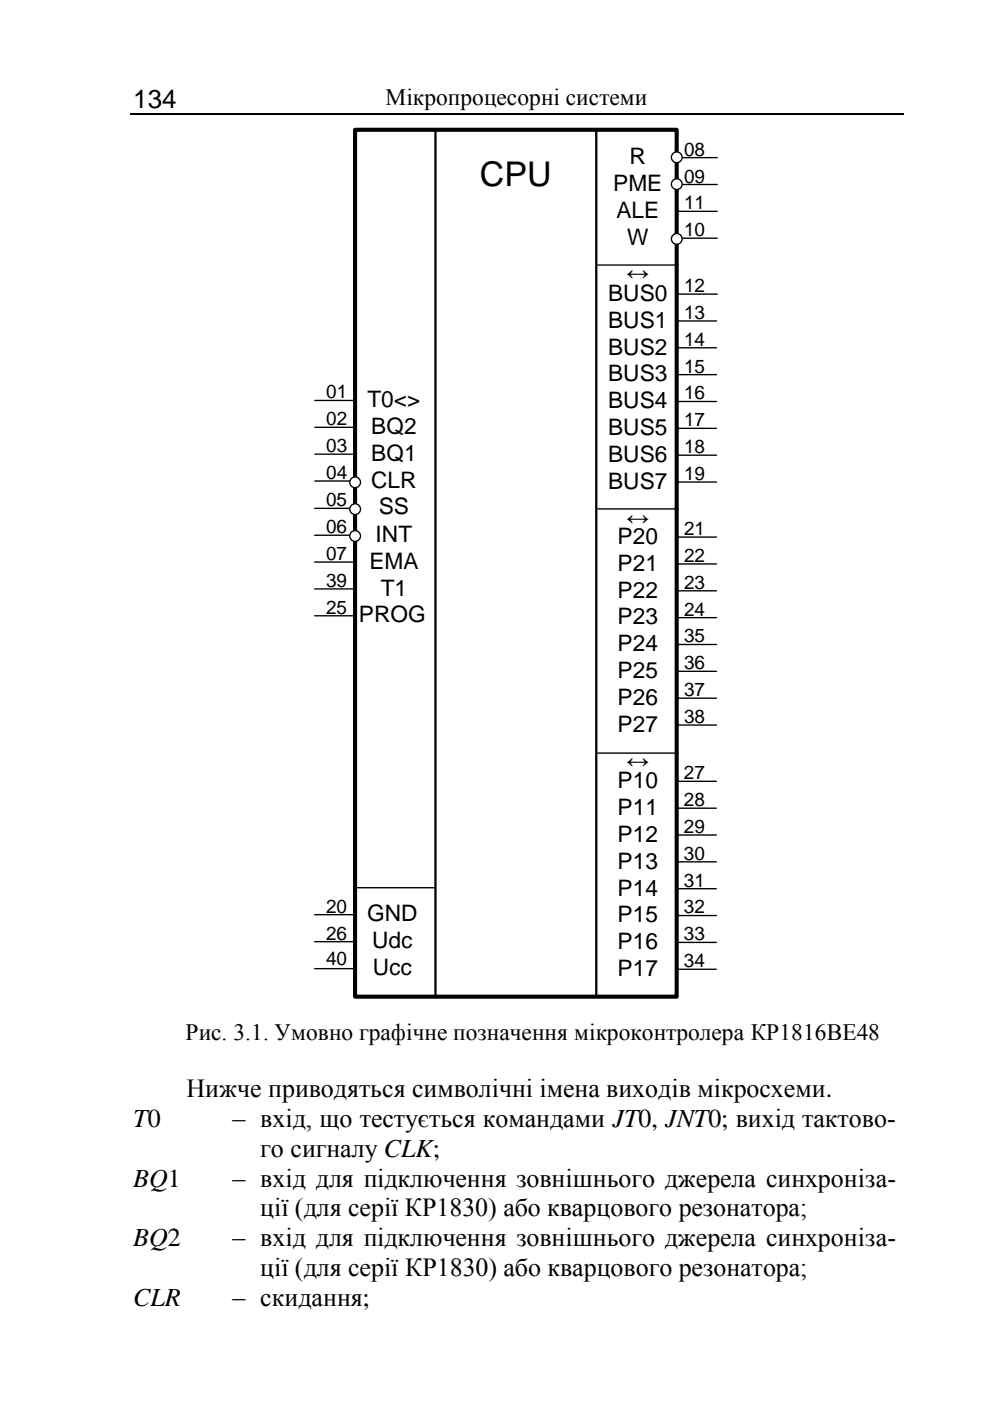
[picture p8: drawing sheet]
<svg xmlns="http://www.w3.org/2000/svg" width="148mm" height="210mm" viewBox="0 0 148 210" stroke-linecap="round" stroke-linejoin="round" font-family="sans-serif">
<defs><g id="words">
<text font-size="5.1" x="72" y="27.8">CPU</text>
<g font-size="3.9">
<text x="20" y="16.1">134</text>
<text x="28" y="164.5">Нижче приводяться символічні імена виходів мікросхеми.</text>
<text x="20" y="168.9">T0</text>
<text x="34.9" y="168.9">– вхід, що тестується командами JT0, JNT0; вихід тактово-</text>
<text x="39" y="173.4">го сигналу CLK;</text>
<text x="20" y="177.9">BQ1</text>
<text x="34.9" y="177.9">– вхід для підключення зовнішнього джерела синхроніза-</text>
<text x="39" y="182.3">ції (для серії КР1830) або кварцового резонатора;</text>
<text x="20" y="186.8">BQ2</text>
<text x="34.9" y="186.8">– вхід для підключення зовнішнього джерела синхроніза-</text>
<text x="39" y="191.3">ції (для серії КР1830) або кварцового резонатора;</text>
<text x="20" y="195.7">CLR</text>
<text x="34.9" y="195.7">– скидання;</text>
</g>
<g font-size="3.5">
<text x="57.8" y="15.7">Мікропроцесорні системи</text>
<text x="27.8" y="155.9">Рис. 3.1. Умовно графічне позначення мікроконтролера КР1816ВЕ48</text>
</g>
<g font-size="3.4">
<text x="92" y="28.7">PME</text>
<text x="94.4" y="24.7">R</text>
<text x="92.4" y="32.7">ALE</text>
<text x="94" y="42">↔</text>
<text x="94.1" y="36.7">W</text>
<text x="91.2" y="45.1">BUS0</text>
<text x="91.2" y="53.2">BUS2</text>
<text x="91.2" y="49.1">BUS1</text>
<text x="91.2" y="57.2">BUS3</text>
<text x="55.1" y="61">T0&lt;&gt;</text>
<text x="55.7" y="65.1">BQ2</text>
<text x="91.2" y="65.2">BUS5</text>
<text x="91.2" y="61.2">BUS4</text>
<text x="55.7" y="69.1">BQ1</text>
<text x="91.2" y="69.3">BUS6</text>
<text x="55.7" y="73.1">CLR</text>
<text x="56.8" y="77.1">SS</text>
<text x="91.2" y="73.3">BUS7</text>
<text x="56.3" y="81.2">INT</text>
<text x="92.6" y="81.5">P20</text>
<text x="94" y="78.6">↔</text>
<text x="55.4" y="85.3">EMA</text>
<text x="57.1" y="89.3">T1</text>
<text x="92.6" y="89.6">P22</text>
<text x="92.6" y="85.6">P21</text>
<text x="53.8" y="93.2">PROG</text>
<text x="92.6" y="93.6">P23</text>
<text x="92.6" y="101.7">P25</text>
<text x="92.6" y="97.6">P24</text>
<text x="92.6" y="105.7">P26</text>
<text x="92.6" y="109.7">P27</text>
<text x="92.6" y="118.1">P10</text>
<text x="94" y="115.2">↔</text>
<text x="92.6" y="122.2">P11</text>
<text x="92.6" y="130.2">P13</text>
<text x="92.6" y="126.2">P12</text>
<text x="92.6" y="134.2">P14</text>
<text x="55.1" y="138.1">GND</text>
<text x="55.8" y="142.1">Udc</text>
<text x="92.6" y="142.3">P16</text>
<text x="92.6" y="138.3">P15</text>
<text x="55.9" y="146.1">Ucc</text>
<text x="92.6" y="146.3">P17</text>
</g>
<g font-size="2.8">
<text x="102.6" y="23.3">08</text>
<text x="102.6" y="27.4">09</text>
<text x="102.6" y="31.4">11</text>
<text x="102.6" y="35.4">10</text>
<text x="102.6" y="43.8">12</text>
<text x="102.6" y="47.8">13</text>
<text x="102.6" y="51.8">14</text>
<text x="48.9" y="59.7">01</text>
<text x="102.6" y="55.9">15</text>
<text x="102.6" y="59.9">16</text>
<text x="48.9" y="63.7">02</text>
<text x="102.6" y="63.9">17</text>
<text x="48.9" y="67.8">03</text>
<text x="48.9" y="71.8">04</text>
<text x="102.6" y="67.9">18</text>
<text x="102.6" y="72">19</text>
<text x="48.9" y="75.9">05</text>
<text x="48.9" y="83.9">07</text>
<text x="48.9" y="79.9">06</text>
<text x="102.6" y="80.2">21</text>
<text x="48.9" y="88">39</text>
<text x="102.6" y="84.2">22</text>
<text x="102.6" y="88.3">23</text>
<text x="48.9" y="92">25</text>
<text x="102.6" y="92.3">24</text>
<text x="102.6" y="96.3">35</text>
<text x="102.6" y="100.3">36</text>
<text x="102.6" y="104.3">37</text>
<text x="102.6" y="108.4">38</text>
<text x="102.6" y="116.8">27</text>
<text x="102.6" y="120.8">28</text>
<text x="102.6" y="124.9">29</text>
<text x="102.6" y="128.9">30</text>
<text x="48.9" y="136.9">20</text>
<text x="102.6" y="132.9">31</text>
<text x="102.6" y="136.9">32</text>
<text x="48.9" y="140.9">26</text>
<text x="102.6" y="141">33</text>
<text x="48.9" y="144.7">40</text>
<text x="102.6" y="145">34</text>
</g>
</g></defs>
<path d="M19.5 17h116.1" fill="none" stroke="#000" stroke-width=".17"/>
<path d="M53.3 19.5h48.2v129.9h-48.2z" fill-rule="evenodd" fill="#fff"/>
<path d="M53.3 19.5h48.2v129.9h-48.2z" fill="none" stroke="#000" stroke-width=".61"/>
<path d="M65.3 19.5v129.8M89.4 19.5v129.9" fill="none" stroke="#000" stroke-width=".34"/>
<g fill="none" stroke="#000" stroke-width=".2">
<path d="M89.6 39.7h12.1M101.5 23.6h6.1M101.5 27.7h6.1M101.5 31.7h6.1M101.5 35.7h6.1M101.4 48.1h6.1M101.4 52.1h6.1M101.4 56.2h6.1M101.5 44.1h6.1M47.2 76.2h6M47.2 60h6.1M47.2 64.1h6.1"/>
<path d="M47.2 68.1h6.1M47.2 72.1h6.1M89.6 76.3h12.1M101.4 60.2h6.1M101.4 64.2h6.1M101.4 68.2h6.1M101.4 72.3h6.1M47.2 80.2h6M47.2 84.3h6M47.2 88.3h6M47.2 92.3h6M101.4 80.5h6.1"/>
<path d="M101.4 84.5h6.1M101.4 88.6h6.1M101.4 92.6h6.1M101.4 96.6h6.1M89.6 112.9h12.1M101.4 117.1h6M101.4 100.6h6.1M101.4 104.7h6.1M101.4 108.7h6.1M47.2 137.1h6M53.1 133.1h12M101.4 121.1h6"/>
<path d="M101.4 125.2h6M101.4 129.2h6M101.4 133.2h6M101.4 137.2h6M47.2 141.2h6M47.2 145.2h6M101.4 141.3h6M101.4 145.3h6"/>
</g>
<circle cx="53.3" cy="72.3" r=".8" fill="#fff"/>
<circle cx="53.3" cy="72.3" r=".8" fill="none" stroke="#000" stroke-width=".2"/>
<circle cx="53.3" cy="76.3" r=".8" fill="#fff"/>
<circle cx="53.3" cy="76.3" r=".8" fill="none" stroke="#000" stroke-width=".2"/>
<circle cx="53.3" cy="80.3" r=".8" fill="#fff"/>
<circle cx="53.3" cy="80.3" r=".8" fill="none" stroke="#000" stroke-width=".2"/>
<circle cx="101.5" cy="23.6" r=".8" fill="#fff"/>
<circle cx="101.5" cy="23.6" r=".8" fill="none" stroke="#000" stroke-width=".2"/>
<circle cx="101.5" cy="27.6" r=".8" fill="#fff"/>
<circle cx="101.5" cy="27.6" r=".8" fill="none" stroke="#000" stroke-width=".2"/>
<circle cx="101.5" cy="35.8" r=".8" fill="#fff"/>
<circle cx="101.5" cy="35.8" r=".8" fill="none" stroke="#000" stroke-width=".2"/>
<use href="#words"/>
</svg>
